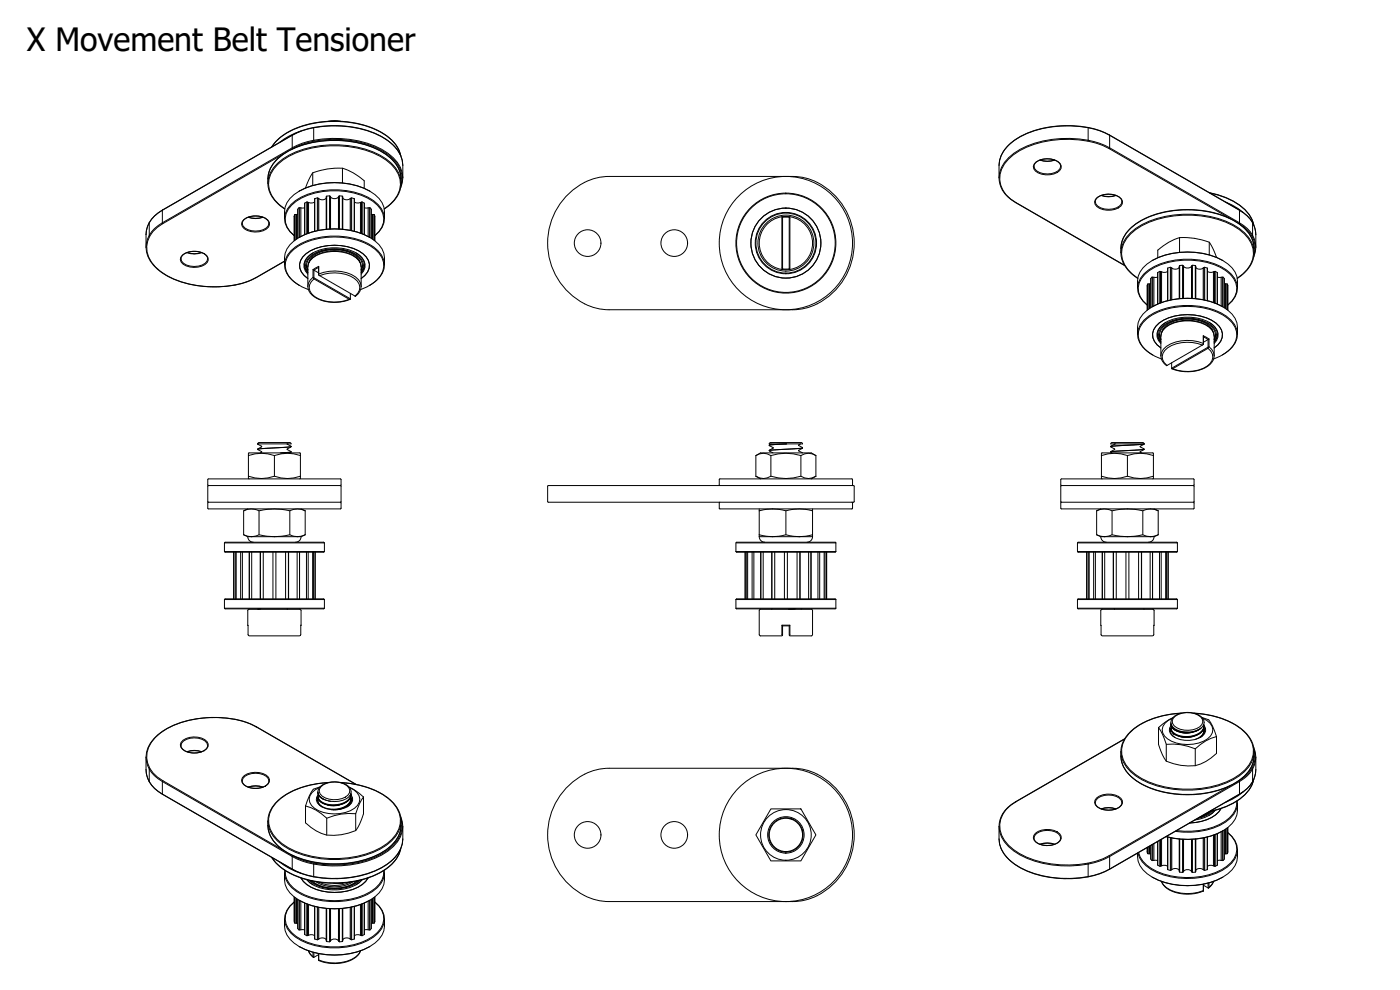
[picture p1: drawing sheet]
<svg xmlns="http://www.w3.org/2000/svg" width="420mm" height="297mm" viewBox="0 0 420 297" stroke-linecap="round" stroke-linejoin="round" font-family="sans-serif">
<defs><g id="words">
<text font-size="9.6" x="8" y="15.3">X Movement Belt Tensioner</text>
</g></defs>
<!-- layer: Visible (ISO) -->
<g fill="none" stroke="#000" stroke-width=".3">
<path d="M98.5 36.4l1.9-.2 1.8 .2M81.5 44.1a18.4 18.4 0 0 1 12.9-7.2 30.2 30.2 0 0 1 21.3 3.5 10.4 10.4 0 0 1 4.6 6.3M89.8 57.4a23 23 0 0 1 21.2 0M91.7 56.4l1-2.4 1.2-2.2a22.3 22.3 0 0 1 8.9-1.3 17.7 17.7 0 0 1 6.5 3.7v2.3M93.9 51.8v3.8M94.5 59.6l-.1 9.8M95.2 59.4v9.8M97.9 59.4a1.82 1.82 0 0 1-2.7 0l-.8 .3M98 58.8v10M98.9 58.8v9.9M101.9 58.8v9.9M102.7 58.8v10"/>
<path d="M102.8 50.5v4.4M102.8 59.4a1.82 1.82 0 0 0 2.7 0l.9 .3M105.5 59.4v9.8M106.3 59.6l.1 9.8M120.3 56.3a14.2 14.2 0 0 0-.7-10.9 19.8 19.8 0 0 0-13.6-7.3 29.8 29.8 0 0 0-18.3 2.4l-38.9 22.5a8.5 8.5 0 0 0-5 7.4 10.8 10.8 0 0 0 2.3 9.2 23 23 0 0 0 15 6.3 27.6 27.6 0 0 0 15.9-2.6l8.4-4.9M170.6 58.2a17.3 17.3 0 0 1 12.2-5.3h55.1a19.5 19.5 0 0 1 18.4 18.5 19.8 19.8 0 0 1-17.5 21.5h-56a19.5 19.5 0 0 1-18.4-18.4 20.5 20.5 0 0 1 6.2-16.3zM310.3 49.9a3.5 3.5 0 0 1 4-2.2 3.5 3.5 0 0 1 4 2.2M312.2 48a6.8 6.8 0 0 0 4.2 0M330.6 58.6a6.8 6.8 0 0 0 4.2 0M362.9 57.8a18.5 18.5 0 0 1 12.4 7.3l1 2.4M54.3 77.6a3.5 3.5 0 0 1 4-2.2 3.5 3.5 0 0 1 4 2.2M56.2 75.8a6.7 6.7 0 0 0 4.2 0"/>
<path d="M72.7 67a3.5 3.5 0 0 1 4-2.2 3.5 3.5 0 0 1 4 2.2M74.6 65.2a6.7 6.7 0 0 0 4.2 0M85.4 79.5a7.6 7.6 0 0 1 4.4-8.3 23.4 23.4 0 0 1 21.2 0 7.6 7.6 0 0 1 4.4 8.3M85.4 65.6a7.6 7.6 0 0 1 4.4-8.2 23.4 23.4 0 0 1 21.2 0 7.6 7.6 0 0 1 4.4 8.2M85.4 62.7a9.4 9.4 0 0 1-.4-16.4 30.3 30.3 0 0 1 30.8 0 9.4 9.4 0 0 1-.5 16.4M87.3 61.4a20.5 20.5 0 0 1 16.7-4.2 14.8 14.8 0 0 1 10.5 5.4 5.8 5.8 0 0 1-2 8.1 5.7 5.7 0 0 0 .7-9.2 20.3 20.3 0 0 0-16.4-4 14.7 14.7 0 0 0-10.3 5.3 5.7 5.7 0 0 0 1.8 7.9 5.8 5.8 0 0 1-1-9.3zM88.4 64.4v7.8M89.3 64.3l-.9 .1-.1 .5v7.4M89.7 62.3v9M89.8 71.2a23 23 0 0 1 21.2 0M91.4 62.3l-.5 .1a1.15 1.15 0 0 0-1.6 .4v8.7M92 79.6l.4 1.4"/>
<path d="M92 79.5l.4 1.4M92.1 60.6v9.5M92.6 78.8a5.8 5.8 0 0 1 5.2-3.7 11.2 11.2 0 0 1 9.2 1.9l.7 .9 .4 .9M94 75.8a4 4 0 0 0-2.3 5.1l.7 1a3.7 3.7 0 0 1-1-2.5M94.4 60.6a2.42 2.42 0 0 1-2.3 0l-.7 .4v9.4M95.6 79.9v2.6l11.1 6.4M95.6 79.9l-1.7 1M95.6 79.9v2.6M97.9 68.8v-9.7l.1-.3h.9a1.69 1.69 0 0 0 3 0h.8l.1 .3v9.7M99 75.3h2.7M106.4 60.6a2.41 2.41 0 0 0 2.3 0l.6 .4v9.4M106.8 75.8a4 4 0 0 1 2.3 5.1l-.7 1a3.8 3.8 0 0 0 1-2.5"/>
<path d="M108.7 60.6v9.5M108.8 79.6l-.4 1.4M108.8 79.5l-.4 1.4M109.3 62.3l.6 .1a1.15 1.15 0 0 1 1.6 .4v8.7M111.1 62.3v9M111.5 64.3l.9 .1 .1 .5v7.4M112.4 64.4v7.8M234.7 65l.1 .1M234.7 65a8 8 0 0 0-6.8 7.9 8 8 0 0 0 6.8 7.9M234.8 65.1l-.1 15.7M234.8 65.1l.1 .1M234.9 65.2v15.5"/>
<path d="M236.9 65.2v15.5M236.9 65.2h-2M236.9 65.1v.1M237.1 65h-2.4M237.1 65l-.2 15.7M237.1 65a8 8 0 0 1 6.8 7.9 8 8 0 0 1-6.8 7.9M328.7 60.5a3.5 3.5 0 0 1 4-2.2 3.5 3.5 0 0 1 4 2.2M345.8 78.2a23.1 23.1 0 0 1 21.2 0M354 71.3v4.4M354 79.7v9.9M354.9 79.6v9.9M357.9 79.6v9.9"/>
<path d="M358.7 79.7v9.9M362.9 72.7v3.8M365.1 77.2l-1-2.4-1.2-2.1a22 22 0 0 0-8.9-1.4 17.5 17.5 0 0 0-6.5 3.8v2.2M376.3 77.1a14.8 14.8 0 0 0-.4-10.3 10.3 10.3 0 0 0-4-3.8l-38.9-22.5a30.4 30.4 0 0 0-22.7-1.3 15.8 15.8 0 0 0-9.9 7.6 16.5 16.5 0 0 0 0 9.3 9.3 9.3 0 0 0 4.4 4.7l32.7 18.9M89.9 85.7a7.7 7.7 0 0 1-4.5-6.5 7.7 7.7 0 0 1 5-6.2 23.1 23.1 0 0 1 21.7 1.1 6 6 0 0 1 1.7 9.2l-1.2 1.2-1.7 1.2M92.4 81.1a3.4 3.4 0 0 1 1.8-4.7 12.5 12.5 0 0 1 13.5 .8 3.1 3.1 0 0 1 .7 3.9M92.4 83.6a4.3 4.3 0 0 1-.5-7.5 15.6 15.6 0 0 1 17 0 4.3 4.3 0 0 1-.5 7.5M92.4 82.3a3.6 3.6 0 0 1 .8-6 13.9 13.9 0 0 1 14.4 0 3.6 3.6 0 0 1 .8 6M92.5 86.9a10.8 10.8 0 0 1-6.6-5.5 5.7 5.7 0 0 1 2.3-6.6 21.9 21.9 0 0 1 19.1-2.7 10.3 10.3 0 0 1 7.8 6.5 6.2 6.2 0 0 1-3.3 6.5l-3.6 1.8M93.9 80.9l.3 .2-.1 2.3M93.9 80.9l.2 2.5M94.1 83.4l.1 .3 10.6 6.1h.3"/>
<path d="M94.2 81.1h.1M94.2 83.3l11 6.4M94.2 81.1l1.4 .8M95.6 80.2l-1.4 .9M105.2 88l-.1 1.8M106.7 88.9a3.8 3.8 0 0 0 1.7-3v-5.8a5.5 5.5 0 0 0-5-4.5 10.6 10.6 0 0 0-10.4 2.5l-.4 1-.2 1v5.8a5.3 5.3 0 0 0 4.5 4.3 12.9 12.9 0 0 0 8.2-.4M106.7 88.9h.1M234.7 80.8h2.4M234.9 80.7h-.1M234.9 80.7h2M236.9 80.7l.2 .1M341.4 86.4a7.6 7.6 0 0 1 4.4-8.2 23.5 23.5 0 0 1 21.2 0 7.6 7.6 0 0 1 4.4 8.2"/>
<path d="M341.4 83.5a9.4 9.4 0 0 1-.4-16.4 30.3 30.3 0 0 1 30.8 0 9.4 9.4 0 0 1-.5 16.4M344.3 91.5a5.8 5.8 0 0 1-.7-9.2 20.4 20.4 0 0 1 16.3-4 14.7 14.7 0 0 1 10.3 5.3 5.7 5.7 0 0 1-1.7 7.9M344.3 91.5a5.9 5.9 0 0 1-1-9.3 20.6 20.6 0 0 1 16.7-4.2 14.8 14.8 0 0 1 10.5 5.5 5.8 5.8 0 0 1-2 8M344.4 85.2v7.8M345.3 85.2h-.9l-.1 .5v7.4M345.7 83.2v8.9M345.8 92.1a23.1 23.1 0 0 1 21.2 0M347.4 83.2l-.5 .1a1.15 1.15 0 0 0-1.6 .3v8.7M348.1 81.4v9.5M348.6 99.7a7 7 0 0 1 6.9-4 9.3 9.3 0 0 1 8.2 3l.4 1M350 96.7a4 4 0 0 0-2.3 5l.7 1M350.4 81.4a2.38 2.38 0 0 1-2.3 0l-.7 .4v9.4"/>
<path d="M350.5 80.4l-.1 9.8M351.2 80.2v9.8M353.9 89.6v-9.7l.1-.2 .9-.1a1.69 1.69 0 0 0 3 0l.8 .1 .1 .2v9.7M353.9 80.2a1.83 1.83 0 0 1-2.7 0l-.8 .3M355 96.2h2.7M358.8 80.2a1.83 1.83 0 0 0 2.7 0l.9 .3v9.7M361.5 80.2v9.8M362.3 80.4v9.8M362.4 81.4a2.37 2.37 0 0 0 2.3 0l.6 .4v9.4M362.8 96.7a4 4 0 0 1 2.3 5l-.7 1M364.7 81.4v9.5M365.3 83.2l.6 .1a1.15 1.15 0 0 1 1.6 .3v8.7"/>
<path d="M367.1 83.2v8.9M367.5 85.2h.9l.1 .5v7.4M368.4 85.2v7.8M341.4 100.3a7.6 7.6 0 0 1 4.4-8.2 23.5 23.5 0 0 1 21.2 0 7.6 7.6 0 0 1 4.4 8.2M345.9 106.5a7.7 7.7 0 0 1-4.5-6.4 7.7 7.7 0 0 1 5-6.2 23.1 23.1 0 0 1 21.7 1 6 6 0 0 1 1.7 9.3l-1.2 1.2-1.7 1.1M347.4 100.3a3.7 3.7 0 0 0 1 2.4M348 100.4l.4 1.5M348 100.4l.4 1.3M348.4 101.9a3.4 3.4 0 0 1 1.8-4.7 12.5 12.5 0 0 1 13.5 .8 3.1 3.1 0 0 1 .7 3.9M348.4 104.4a4.3 4.3 0 0 1-.5-7.5 15.7 15.7 0 0 1 17 0 4.3 4.3 0 0 1-.5 7.5M348.4 103.1a3.6 3.6 0 0 1 .8-6 13.9 13.9 0 0 1 14.4 0 3.6 3.6 0 0 1 .8 6M348.5 107.7a10.8 10.8 0 0 1-6.6-5.5 5.7 5.7 0 0 1 2.3-6.6 21.8 21.8 0 0 1 19.1-2.7 10.3 10.3 0 0 1 7.8 6.6 6.2 6.2 0 0 1-3.3 6.4l-3.6 1.8"/>
<path d="M351.6 108.9v1.7M361.1 100.7l1.7 1M361.1 100.7v2.7M361.1 103.4l-11 6.3a3.8 3.8 0 0 1-1.7-2.9v-5.9a5.5 5.5 0 0 1 5-4.5 10.6 10.6 0 0 1 10.3 2.6l.5 .9 .2 1v5.9a5.3 5.3 0 0 1-4.5 4.3 12.8 12.8 0 0 1-8.2-.5M361.2 101.1l1.4 .8M362.6 104.2l-11 6.3M362.6 101.9h.1M362.6 101.9l-1.4 .8M362.8 101.7v2.3l-.3 .5-10.6 6.1h-.3M362.8 101.7l-.2 .2 .1 2.3M364.8 100.4l-.4 1.5M364.8 100.4l-.4 1.3"/>
<path d="M365.4 100.3a3.8 3.8 0 0 1-1 2.4M74.6 136.7a11.4 11.4 0 0 1 7.8 0 11.4 11.4 0 0 1 7.8 0M77.4 133.2h.1M77.4 134.8h.1M77.4 133.2l1.1 .8-1.1 .8M77.4 134.8l1.1 .7-.4 .4M77.4 133l.4-.2h9.2l.4 .4h-10zM82.4 136.7v6.2M86.2 133.2h.1M86.2 133.2l1.2 .8M87.3 135.6l-3.2 .3M87.4 134l-10 .8"/>
<path d="M87.4 135.6l-2.9 .3M87.4 134l-1.2 .8 1.2 .8M87.4 135.6l-.4 .3M87.4 134h.1M87.4 135.6h.1M226.8 136.7a4 4 0 0 1 4.6 0 15.1 15.1 0 0 1 9 0 4 4 0 0 1 4.5 0M226.8 136.7v6.2M226.9 136.7l1.4-.8h15.2l1.4 .8M230.9 133.6l1.1 .8-1.1 .8M230.9 135.2l1.1 .7M230.9 133.6h.1M230.9 135.2h.1"/>
<path d="M230.9 133l.4-.2h9.2l.4 .4h-10zM231.4 136.7v6.2M231.4 133.2l-.5 .4M235.7 133.2l-4.8 .4M236.1 133.2l-5.2 .4M240.3 133.2l-.6 .4 1.2 .8M240.4 136.7v6.2M240.8 134.4l-9.9 .8M240.9 134.4l-1.2 .8 1.1 .7M240.9 134.4h.1M244.9 136.7v6.2a4 4 0 0 1-4.5 0 15 15 0 0 1-9 0 4 4 0 0 1-4.6 0M330.6 136.7a11.4 11.4 0 0 1 7.8 0 11.4 11.4 0 0 1 7.8 0"/>
<path d="M333.4 134l1.1 .8-1.1 .8M333.4 135.6l.3 .3M333.4 134h.1M333.4 135.6h.1M333.4 133l.4-.2h9.2l.4 .4h-10zM334.5 133.2h.1M334.5 133.2l-1.1 .8M338.4 136.7v6.2M343.3 133.2l-9.9 .8M343.3 134.8l-9.9 .8M343.4 134.8l-10 .8M343.4 133.2l-10 .8"/>
<path d="M343.4 133.2l-1.2 .8 1.2 .8M343.4 134.8l-1.2 .7 .4 .4M343.4 133.2h.1M343.4 134.8h.1M62.6 145.7l-.2-.2v-1.6l.2-.2h39.6l.2 .2v1.6l-.2 .2M62.6 145.7l-.2 .2v4.6l.2 .2M62.6 150.7l-.2 .2v1.6l.2 .2h39.6l.2-.2v-1.6l-.2-.2M62.6 150.7h39.6M62.6 145.7h39.6M73.1 153.3a4.9 4.9 0 0 1 4.6 0 18.8 18.8 0 0 1 9.3 0 4.9 4.9 0 0 1 4.6 0M74.4 152.7l-1.3 .6v7.2M74.6 142.9a11.3 11.3 0 0 0 7.8 0 11.3 11.3 0 0 0 7.8 0"/>
<path d="M74.8 143.7l-.2-.1v-7.6l.2-.1h15.2l.2 .1v7.6l-.2 .1M77.7 153.3v7.2M87 153.3v7.2M90.4 152.7l1.2 .6M91.6 153.3v7.2M102.2 145.7l.2 .2v4.6l-.2 .2M164.4 145.7h91.8l.2 .2v4.6l-.2 .2h-91.6l-.2-.2zM216.1 150.7l-.2 .2v1.6l.2 .2h39.6M226.8 142.9l1.5 .8M227.9 153.3a14.2 14.2 0 0 1 8 0 14.2 14.2 0 0 1 8 0M227.9 152.7v8.3M235.9 153.3v7.2"/>
<path d="M243.9 152.7v7.8M244.9 142.9l-1.4 .8M255.7 143.7h-39.6l-.2 .2v1.6l.2 .2M255.7 150.7l.2 .2v1.6l-.2 .2M255.7 143.7l.2 .2v1.6l-.2 .2M318.6 145.7l-.2-.2v-1.6l.2-.2h39.6l.2 .2v1.6l-.2 .2M318.6 145.7l-.2 .2v4.6l.2 .2M318.6 150.7l-.2 .2v1.6l.2 .2h39.6l.2-.2v-1.6l-.2-.2M318.6 150.7h39.6M318.6 145.7h39.6M329.1 153.3a4.9 4.9 0 0 1 4.6 0 18.8 18.8 0 0 1 9.3 0 4.9 4.9 0 0 1 4.6 0M329.1 153.3v7.2"/>
<path d="M330.4 152.7l-1.3 .6M330.6 142.9a11.3 11.3 0 0 0 7.8 0 11.3 11.3 0 0 0 7.8 0M330.8 143.7l-.2-.1v-7.6l.2-.1h15.2l.2 .1v7.6l-.2 .1M333.7 153.3v7.2M343 153.3v7.2M346.4 152.7l1.2 .6M347.6 153.3v7.2M358.2 145.7l.2 .2v4.6l-.2 .2M67.4 179.9l.2-.2h29.6l.2 .2M67.4 179.9h30M67.4 165.5l.2 .2h29.6l.2-.2M67.4 165.5h30"/>
<path d="M67.4 162.9h30M67.4 179.9v2.6M70.1 165.7v14M70.6 165.7v14M70.9 165.7v14M72.2 165.7v14M72.7 165.7v14M73.1 160.5a4.9 4.9 0 0 0 4.6 0l4.7 .5M73.1 160.5l1.3 .5M74.4 161l.4 1.2 1.2 .5M74.4 161h8M74.8 165.7v14"/>
<path d="M75.5 165.7v14M78.1 165.7v14M78.2 165.7v14M79 165.7v14M81.9 165.7v14M82.4 161h8M82.8 165.7v14M85.7 165.7v14M86.6 165.7v14M89.2 165.7v14M89.9 165.7v14M90.4 161l-.5 1.2-1.2 .5"/>
<path d="M91.6 160.5a4.9 4.9 0 0 1-4.6 0l-4.6 .5M91.6 160.5l-1.2 .5M92 165.7v14M92.5 165.7v14M93.8 165.7v14M94.1 165.7v14M94.6 165.7v14M97.4 162.9l-.2-.2h-29.6l-.2 .2v2.6M97.4 162.9v2.6M97.4 179.9v2.6M220.9 179.9l.2-.2h29.6l.2 .2M220.9 179.9h30"/>
<path d="M220.9 179.9v2.6M220.9 165.5l.2 .2h29.6l.2-.2M220.9 165.5h30M220.9 162.9h30M223.6 165.7v14M224.1 165.7v14M224.4 165.7v14M225.7 165.7v14M226.2 165.7v14M227.9 160.5a14.2 14.2 0 0 0 8 0l4 .5M227.9 161h12M227.9 161l.4 1.2 1.2 .5"/>
<path d="M228.3 165.7v14M229 165.7v14M231.6 165.7v14M231.7 165.7v14M232.5 165.7v14M235.4 165.7v14M236.3 165.7v14M239.2 165.7v14M240.1 165.7v14M242.7 165.7v14M243.4 165.7v14M243.9 161l-.5 1.2-1.2 .5"/>
<path d="M243.9 160.5v.5h-4M243.9 160.5l-4 .5M245.5 165.7v14M246 165.7v14M247.3 165.7v14M247.6 165.7v14M248.1 165.7v14M250.9 162.9l-.2-.2h-29.6l-.2 .2v2.6M250.9 162.9v2.6M250.9 179.9v2.6M323.4 179.9l.2-.2h29.6l.2 .2M323.4 179.9h30"/>
<path d="M323.4 165.5l.2 .2h29.6l.2-.2M323.4 165.5h30M323.4 162.9h30M323.4 179.9v2.6M326.1 165.7v14M326.6 165.7v14M326.9 165.7v14M328.2 165.7v14M328.7 165.7v14M329.1 160.5a4.9 4.9 0 0 0 4.6 0 18.8 18.8 0 0 0 9.3 0 4.9 4.9 0 0 0 4.6 0M329.1 160.5l1.3 .5M330.4 161l.4 1.2 1.2 .5"/>
<path d="M330.4 161h16M330.8 165.7v14M331.5 165.7v14M334.1 165.7v14M334.2 165.7v14M335 165.7v14M337.9 165.7v14M338.8 165.7v14M341.7 165.7v14M342.6 165.7v14M345.2 165.7v14M345.9 165.7v14"/>
<path d="M346.4 161l-.5 1.2-1.2 .5M347.6 160.5l-1.2 .5M348 165.7v14M348.5 165.7v14M349.8 165.7v14M350.1 165.7v14M350.6 165.7v14M353.4 162.9l-.2-.2h-29.6l-.2 .2v2.6M353.4 162.9v2.6M353.4 179.9v2.6M67.4 182.5l.2 .2h29.6l.2-.2M67.4 182.5h30"/>
<path d="M74.4 187.6v2.8l.5 .4h15l.4-.4 .1-2.8M74.4 187.6v-4.4l.4-.4h15.4l.2 .4v4.4M74.4 187.6v.1M77.4 182.7v.1M78.1 182.7l-.7 .1M78.3 182.7l-.8 .1M86.2 182.7v.1M86.3 182.7h-.1M90.4 187.6l-.1 .1M220.9 182.5l.2 .2h29.6l.2-.2M220.9 182.5h30M227.9 183l.4-.2h15.4l.2 .4-.1 7.4-.3 .2h-6.4v-3.2h-2.4v3.2l-6.6-.1-.2-.3z"/>
<path d="M231.7 182.7l-.2 .1M234.7 187.6l.2 .2-.1 2.9M234.9 187.8h2M237.1 187.6l-.2 .2v2.9M238.4 182.7l-1.8 .1M238.8 182.7l-1.8 .1M240.6 182.7l-.2 .1M323.4 182.5l.2 .2h29.6l.2-.2M323.4 182.5h30M330.4 187.6v2.8l.5 .4h15l.4-.4 .1-2.8M334.4 182.7l.1 .1M343.3 182.7v.1"/>
<path d="M346.4 187.6v-4.4l-.2-.4h-15.4l-.4 .4v4.5M346.4 187.6l-.1 .1M347.7 218.3v5.1a15.7 15.7 0 0 0 2.3 5 17.6 17.6 0 0 0 8.7 1.3 14 14 0 0 0 6.4-3.6v-5.1M351.4 217.3h.1M351.4 217.4a3.7 3.7 0 0 0 3.7 2.5 7.1 7.1 0 0 0 5.5-1.5M351.4 217.2a3 3 0 0 0 2.9 2.5 8 8 0 0 0 5.8-1 6.9 6.9 0 0 1-8.5-.6l-.2-.8M351.4 218.8l-.2 .6M351.4 217v.2M351.4 217.7a2.12 2.12 0 0 0 .6 3.2 7.7 7.7 0 0 0 9.5-.7l.3-.9v-.8l-.4-.8M351.9 219.8l.5 .7M351.9 215.5a3.9 3.9 0 0 0-3 4.4 7.8 7.8 0 0 0 7.5 3.5 7.8 7.8 0 0 0 7.4-3.5 3.2 3.2 0 0 0-1.6-3.7l-1.3-.7M352.3 215a6.9 6.9 0 0 1 8.7 .5 2.12 2.12 0 0 1-1.1 3.3 7.5 7.5 0 0 1-7.8-.6 2.05 2.05 0 0 1 .2-3.2z"/>
<path d="M354.5 213.9a24.6 24.6 0 0 0-15.1 5.5 9.3 9.3 0 0 0 1.6 14.9 30.7 30.7 0 0 0 26.5 2.2 13.7 13.7 0 0 0 8.5-7.4 9.5 9.5 0 0 0-4.9-11.4 27.3 27.3 0 0 0-12.9-3.8M360.7 215.3l2.1 .7a15.5 15.5 0 0 1 2.3 5 13.9 13.9 0 0 0-6.4 3.7 17.7 17.7 0 0 0-8.7-1.4 15.7 15.7 0 0 0-2.3-5l2.2-1.7 2.1-1.3M361.3 218.6l.2 .8M361.3 217.3a2.8 2.8 0 0 1-2 3.2 7 7 0 0 1-7.6-1l-.2-.5v-1.1M361.3 218.4a2.18 2.18 0 0 1-1.2 2.9 2.45 2.45 0 0 0 1.2-2.7M361.4 217.9a3.9 3.9 0 0 1-4 3.2 5.5 5.5 0 0 1-5.9-2l-.1-.5a2.18 2.18 0 0 0 1.2 2.7M361.4 219.4l-.3 .9-.6 .7M361.4 218.1a4.7 4.7 0 0 1-5 3.1 4.4 4.4 0 0 1-5-2.5M361.4 219.3a2.63 2.63 0 0 1-1.1 1.9M361.4 217.9h.1M361.4 219.2v.1M54.3 223.7a3.5 3.5 0 0 0 4 2.2 3.5 3.5 0 0 0 4-2.2"/>
<path d="M56.2 225.6a6.7 6.7 0 0 1 4.2 0M72.7 234.3a3.5 3.5 0 0 0 4 2.2 3.5 3.5 0 0 0 4-2.2M74.6 236.2a6.7 6.7 0 0 1 4.2 0M95.4 237.8h.1M95.4 239.1h.1M95.4 237.9a3.1 3.1 0 0 0 2.6 2.3M95.4 237.7a2.37 2.37 0 0 0 1.6 2.1 2.42 2.42 0 0 1-1.6-2M95.4 239.3a2.21 2.21 0 0 0 1.2 2.8M95.4 239.5l-.2 .7M95.5 238.4a2.11 2.11 0 0 0 .4 3.2 7.7 7.7 0 0 0 9.6-.6l.3-.8v-.9l-.4-.8M95.5 238.4l-.1 .6M95.9 236.3a3.9 3.9 0 0 0-3 4.4 7.8 7.8 0 0 0 7.5 3.5 7.8 7.8 0 0 0 7.4-3.5 3.2 3.2 0 0 0-1.6-3.7l-1.3-.7"/>
<path d="M96 236.1l-2 .7a15.7 15.7 0 0 0-2.3 5 14 14 0 0 1 6.4 3.7 17.6 17.6 0 0 1 8.7-1.3 15.9 15.9 0 0 1 2.3-5.1M96.3 235.8a6.9 6.9 0 0 1 8.7 .6 2.12 2.12 0 0 1-1.1 3.3 7.5 7.5 0 0 1-7.8-.6 2.05 2.05 0 0 1 .2-3.3zM98.5 234.8a23.6 23.6 0 0 0-16 6.3 9.3 9.3 0 0 0 2.5 14 30.3 30.3 0 0 0 30.8 0 9.5 9.5 0 0 0-.7-16.6 27.3 27.3 0 0 0-12.9-3.7M104.8 236.2l2.1 1.2 2.2 1.7M105.3 239.1l.1 .5M105.3 239.2a2.18 2.18 0 0 1-1.2 2.9M105.3 238l.1 .3M105.4 238.3a3.4 3.4 0 0 1-3 3 6.6 6.6 0 0 1-6.7-1.3l-.3-1M105.4 239.6a3.7 3.7 0 0 1-3.7 3.2l-2.2 .1M105.4 239.8a3.7 3.7 0 0 1-3.4 2.9l-2 .3M105.4 238.4a3.6 3.6 0 0 1-3.1 3 6.7 6.7 0 0 1-6.5-1.3l-.4-1M105.4 239.9a4.3 4.3 0 0 1-4.1 3"/>
<path d="M105.4 238.6a4.7 4.7 0 0 1-5 3.1 4.4 4.4 0 0 1-5-2.5M105.4 239.6l.1 .6M105.4 238.4h.1M105.4 239.7v.1M106.9 235.4l-29.9-17.3a30.4 30.4 0 0 0-22.7-1.3 15.8 15.8 0 0 0-9.9 7.6 16.5 16.5 0 0 0 0 9.3 9.3 9.3 0 0 0 4.4 4.6l38.9 22.5a30.4 30.4 0 0 0 22.7 1.3 15.8 15.8 0 0 0 9.9-7.6 16.3 16.3 0 0 0 0-9.4M109.1 239.1v5.1a15.6 15.6 0 0 1-2.3 5 17.7 17.7 0 0 1-8.7 1.4 14 14 0 0 1-6.4-3.7v-5.1M170.6 235.8a17.3 17.3 0 0 1 12.2-5.3h55.1a19.5 19.5 0 0 1 18.4 18.5 19.8 19.8 0 0 1-17.5 21.5h-56a19.5 19.5 0 0 1-18.4-18.5 20.5 20.5 0 0 1 6.2-16.2zM337.5 221.7l-32.7 18.9a8.6 8.6 0 0 0-5 7.4 10.8 10.8 0 0 0 2.3 9.2 23.1 23.1 0 0 0 15 6.3 27.7 27.7 0 0 0 15.9-2.7l38.9-22.5a8.5 8.5 0 0 0 5-7.4v-3.7l-.2-1.5-.4-1.5M350 223.3v5.1M358.7 224.7v5M376.3 233.8l-.2 .9a11.2 11.2 0 0 1-6 6.3l-2.2 1.1-5 1.5M98.1 245.5v5.1"/>
<path d="M106.8 244.2v5M120.3 254.7a12.5 12.5 0 0 1-8.4 8.2 31.4 31.4 0 0 1-26-1.5l-1.1-.7a12 12 0 0 1-3.3-3.4M231.4 242.7h9l4.5 7.8-4.5 7.8h-9l-4.6-7.8zM236.1 255.5h-.4M236.5 245.6l1.7 .3M240.7 248.9l.2 1.7M310.3 251.5a3.5 3.5 0 0 0 4 2.2 3.5 3.5 0 0 0 4-2.2M312.2 253.3a6.8 6.8 0 0 1 4.2 0M328.7 240.8a3.5 3.5 0 0 0 4 2.3 3.5 3.5 0 0 0 4-2.3M330.6 242.7a6.8 6.8 0 0 1 4.2 0M341.7 255.8a10.2 10.2 0 0 0 7.6 6.5 22.8 22.8 0 0 0 18.8-2.4 5.9 5.9 0 0 0 .4-10 5.9 5.9 0 0 1-.1 10.2 22.7 22.7 0 0 1-23 .7 7.9 7.9 0 0 1-3.9-4.9M344.3 254.3l.1 1.8 .9 .1"/>
<path d="M344.4 254.2v1.9M345.3 253.7v4a1.15 1.15 0 0 0 1.6 .4l.5 .1M345.7 253.5v4.7M347.4 259.6a1.42 1.42 0 0 0 1.8 0l1.2 .3M347.4 252.5v7.1M348.1 252.1v7.8M350.4 251.2l.1 9.7M351.2 251.3v9.9M353.9 251.8v9.6l.1 .3 .9 .1a1.69 1.69 0 0 1 3 0l.8-.1 .1-.3v-9.6M354 251.8v9.9M354.9 251.8v10M357.9 251.8v10"/>
<path d="M358.7 251.8v9.9M361.5 251.3v9.9M362.3 251.2v9.7M362.4 251.2v9.6l-1.1 .3a1.67 1.67 0 0 0-2.5 .1M363.1 243.5l-1.8 1.2-1.1 .4M363.5 243.4l-.9 .8-2.7 1.1M364.6 243.2l-1.8 1.5M364.7 250.4v9.5M364.7 243.1a9.3 9.3 0 0 1-6.1 2.9M365.3 259.6a1.41 1.41 0 0 1-1.7 0l-1.2 .3M365.3 250.1v9.5M366.5 242.6a9.9 9.9 0 0 1-7.6 4.2l-1.8 .1"/>
<path d="M367 249.3a22.8 22.8 0 0 1-17 1.7M367.1 249.3v8.9M367.5 249v8.7a1.15 1.15 0 0 1-1.6 .4l-.6 .1M368.4 248.4v7.7M368.5 248.3v7.3l-.1 .5-.9 .1M371.2 240.4a7.6 7.6 0 0 1-5.3 7 23.4 23.4 0 0 1-12.8 1.8M371.3 240.3a6.5 6.5 0 0 1-3.5 6.4 22.1 22.1 0 0 1-15.1 2.7M371.4 254.9a7.6 7.6 0 0 1-4.4 8.3 23.4 23.4 0 0 1-21.2 0 7.2 7.2 0 0 1-4.4-7.2M371.4 241a7.5 7.5 0 0 1-4.3 8.2 23.6 23.6 0 0 1-17.1 1.8M85.4 275.8a7.6 7.6 0 0 0 4.4 8.2 23.5 23.5 0 0 0 21.2 0 7.6 7.6 0 0 0 4.4-8.2M85.4 261.9a7.6 7.6 0 0 0 4.4 8.2 23.5 23.5 0 0 0 21.2 0 7.6 7.6 0 0 0 4.4-8.2M85.4 261.1a6.5 6.5 0 0 0 3.5 6.4 22.9 22.9 0 0 0 22.9 0 6.9 6.9 0 0 0 3.5-6.4"/>
<path d="M85.6 261.2a6.8 6.8 0 0 0 4 6.4 23 23 0 0 0 21.5 0 7.2 7.2 0 0 0 4.1-6.4M88.3 270.7a5.8 5.8 0 0 0-.7 9.1 20.8 20.8 0 0 0 18.6 3.6 11.6 11.6 0 0 0 8.7-6.1 5.8 5.8 0 0 0-2.4-6.6M88.3 270.7a5.9 5.9 0 0 0-1 9.3 18.9 18.9 0 0 0 14.3 4.4 18.2 18.2 0 0 0 11.9-4.4 5.8 5.8 0 0 0-1-9.3M88.3 269.1v7.3l.1 .5 .9 .1M88.4 269.2v7.7M89.3 269.8v8.8a1.16 1.16 0 0 0 1.6 .3l.5 .1M89.7 270.1v8.9M89.8 270.1a23.1 23.1 0 0 0 21.2 0M90.3 263.4a10.3 10.3 0 0 0 8.2 4.3 14.2 14.2 0 0 0 11.2-3.2l.8-1.1M91.4 271v9.4a1.42 1.42 0 0 0 1.8 0l1.2 .3M92.1 264a12 12 0 0 0 11.1 2.8 9.3 9.3 0 0 0 5.5-2.8M92.1 271.2v9.6"/>
<path d="M92.2 264l1.8 1.5M93.2 264.2a12.2 12.2 0 0 0 14.3 0M93.7 264.3a11.3 11.3 0 0 0 13.4 0M94.4 272l.1 9.8M94.8 264.5a10.9 10.9 0 0 0 11.2 0M95.2 272.2v9.8M95.7 264.7a11.8 11.8 0 0 0 9.4 0M97.9 272.6v9.6l.1 .3 .9 .1a1.69 1.69 0 0 1 3 0l.8-.1 .1-.3v-9.6M98 272.6v9.9M98.9 272.7v9.9M100.1 265h2.7M101.9 272.7v9.9"/>
<path d="M102.7 272.6v9.9M102.8 264.9v.1M103.2 264.9l-.4 .1M105.5 272.2v9.8M106.4 272l-.1 9.8M108.6 264l-1.8 1.5M108.7 271.2v9.6M109.3 271v9.4a1.41 1.41 0 0 1-1.7 0l-1.2 .3M111.1 270.1v8.9M111.5 269.8v8.8a1.16 1.16 0 0 1-1.6 .3l-.6 .1M112.4 269.2v7.7M112.5 269.1v7.3l-.1 .5-.9 .1"/>
<path d="M345.8 263.2a23 23 0 0 0 21.2 0M348.5 264.5a7.6 7.6 0 0 0 7 3.8 9.3 9.3 0 0 0 5.6-1.1v-1.9M350.4 260.8l1 .3a1.67 1.67 0 0 1 2.5 .1M361.2 265.3l-.1 2.1M361.2 265.6l1.4 .8M362.8 264.9l-.1 1.6-.1-1.5M364.2 264.5l-.6 1-.9 1M89.8 284a23.1 23.1 0 0 0 21.2 0M92.5 285.3l.6 1 1 1M93.9 285.7l.2 1.6M94.2 285.8l-.1 1.5M94.4 281.7l1 .2a1.67 1.67 0 0 1 2.5 .1"/>
<path d="M95.6 286.4l-1.4 .8M95.6 286.1l.1 2.1zM106.4 281.7l-1.1 .2a1.67 1.67 0 0 0-2.5 .1M108.2 285.3a7.6 7.6 0 0 1-6.9 3.8l-3-.1-2.6-.8"/>
<circle cx="176.4" cy="72.9" r="4"/>
<circle cx="202.4" cy="72.9" r="4"/>
<circle cx="235.9" cy="72.9" r="20"/>
<circle cx="235.9" cy="72.9" r="15"/>
<circle cx="235.9" cy="72.9" r="14.8"/>
<circle cx="235.9" cy="72.9" r="10.5"/>
<circle cx="235.9" cy="72.9" r="9.2"/>
<circle cx="235.9" cy="72.9" r="9"/>
<circle cx="235.9" cy="72.9" r="8.4"/>
<circle cx="176.4" cy="250.5" r="4"/>
<circle cx="202.4" cy="250.5" r="4"/>
<circle cx="235.9" cy="250.5" r="20"/>
<circle cx="235.9" cy="250.5" r="5"/>
<circle cx="235.9" cy="250.5" r="5.2"/>
<circle cx="235.9" cy="250.5" r="5.5"/>
<circle cx="235.9" cy="250.5" r="7.6"/>
</g>
<!-- layer: Visible Narrow (ISO) -->
<g fill="none" stroke="#000" stroke-width=".3">
<path d="M90.3 39.3a19.8 19.8 0 0 0-6.3 3.4M94.2 38.2l-.1 3.9a16.1 16.1 0 0 0-6.4 2.4l.1 .1M326.5 38.2l.1 3.9a31.1 31.1 0 0 0-22.3 3.9 9.7 9.7 0 0 0-4.5 7.4M80.4 53.7a10.3 10.3 0 0 1 6.3-8.5 31.5 31.5 0 0 1 27.3 0 10.3 10.3 0 0 1 6.4 8.5M80.4 55a10.3 10.3 0 0 1 6.3-8.5 31.5 31.5 0 0 1 27.3 0 10.3 10.3 0 0 1 6.4 8.5M81.6 44.1a18 18 0 0 1 11.4-6.9 30.7 30.7 0 0 1 23 3.5 9.9 9.9 0 0 1 4.3 6M85.1 46.2l-36.2 20.9M87.7 40.6a30.6 30.6 0 0 1 24.8-.6 12.9 12.9 0 0 1 8.2 8l.2 1.6M87.7 40.6l-38.9 22.4M87.7 40.6v3.7l-39 22.6M87.7 40.5v.1M87.8 44.6a30.3 30.3 0 0 1 22.6-1.3 15.1 15.1 0 0 1 9.7 7.5l.5 1.6 .1 1.6-.3 1.6"/>
<path d="M87.8 44.6l-.2 .1M94.2 42.4v-.2a30 30 0 0 1 22.2 3.8 9.7 9.7 0 0 1 4.5 7.4M95.4 59.4v9.7M95.7 59.6v9.5M97.9 59v9.8M99.1 58.9v9.8M99.2 59.1v9.6M101.6 59.1v9.6M101.7 58.9v9.8M102.8 59v9.8M105.1 59.6v9.5M105.3 59.4v9.7"/>
<path d="M300.8 57l.2 .1M310.3 49.9a2.89 2.89 0 0 0 2.8 2.2 5.3 5.3 0 0 0 5-1.5l.2-.7M310.9 48.6a6.1 6.1 0 0 1 7.3 .5 1.76 1.76 0 0 1-.9 2.7 5.8 5.8 0 0 1-7-1.1l-.2-.7 .3-.8zM312.1 48a6.6 6.6 0 0 0 4.4 0M326.5 42.4l.1-.2a14.1 14.1 0 0 1 6.4 2.1M329.3 59.2a6 6 0 0 1 7.2 .5 1.76 1.76 0 0 1-.8 2.7 5.8 5.8 0 0 1-7.1-1.1l-.1-.7 .2-.7zM330.5 58.7a6.6 6.6 0 0 0 4.4 0M332.9 44.6a30.3 30.3 0 0 0-22.5-1.3 15.2 15.2 0 0 0-9.8 7.5 7.8 7.8 0 0 0 4.3 10M332.9 44.6l36.2 20.9M333 40.5l39 22.6M333 44.3l-.1 .3M333 44.3v-3.7a30.6 30.6 0 0 0-24.8-.6 12.9 12.9 0 0 0-8.2 8l-.2 1.6"/>
<path d="M333 44.3l39 22.6v-3.8M363.1 57.9a19.2 19.2 0 0 1 11.8 6.5l.9 1.5 .5 1.6M44.8 66.8v3.8l-.5 1.2-.5 2.4M48.7 66.9l.2 .2M48.7 66.9a8.8 8.8 0 0 0-3.8 3.8l.1 .1M48.7 66.9v-3.8a8.7 8.7 0 0 0-4.9 7.3M48.9 67.1a7.8 7.8 0 0 0-2.3 13 25.8 25.8 0 0 0 18.5 5.9 25.7 25.7 0 0 0 11.8-2.7M54.3 77.6a2.89 2.89 0 0 0 2.8 2.2 5.3 5.3 0 0 0 5-1.4l.2-.8M54.8 76.5a6 6 0 0 1 7.2 .2 1.68 1.68 0 0 1-.5 2.7 5.9 5.9 0 0 1-7.1-.8l-.3-.7 .2-.7zM56.1 75.8a6.5 6.5 0 0 0 4.4 0M72.7 67a2.89 2.89 0 0 0 2.8 2.2 5.3 5.3 0 0 0 5-1.5l.2-.7M73.1 65.9a6 6 0 0 1 7.3 .2 1.68 1.68 0 0 1-.5 2.7 5.9 5.9 0 0 1-7.2-.8l-.2-.7 .1-.7z"/>
<path d="M74.5 65.2a6.5 6.5 0 0 0 4.4 0M85.4 78.3l-8.5 5M85.5 62.7a8.8 8.8 0 0 1-4.8-8.9 12.3 12.3 0 0 1 8.1-7.9 31.5 31.5 0 0 1 25.3 1 9.9 9.9 0 0 1 6.1 8.5 9.2 9.2 0 0 1-4.9 7.3M88.6 64.4v7.6M89 64.3v7.4M89.9 62.3v8.9M90.3 62.4v8.5M92 79.7v.2M92.3 60.6v9.4M92.6 60.8v9.1M108.2 60.8v9.1M108.5 60.6v9.4"/>
<path d="M108.8 79.7v.2M110.5 62.4v8.5M110.8 62.3v8.9M111.8 64.3v7.4M112.2 64.4v7.6M304.9 60.8l32.6 18.8M304.9 60.8h-.1M328.7 60.5a2.89 2.89 0 0 0 2.8 2.2 5.2 5.2 0 0 0 5-1.5l.2-.7M336.4 74.5a10.3 10.3 0 0 1 6.3-8.4 31.5 31.5 0 0 1 27.3 0 10.3 10.3 0 0 1 6.4 8.4M336.4 75.8a10.3 10.3 0 0 1 6.3-8.4 31.5 31.5 0 0 1 27.3 0 10.3 10.3 0 0 1 6.4 8.4M353.9 79.8v9.8M355.1 79.7v9.8"/>
<path d="M355.2 79.9v9.6M357.6 79.9v9.6M357.7 79.7v9.8M358.8 79.8v9.8M367.8 60.6l3.8 2 1.5 1.1M371.7 67l.1 .1M371.8 67.1a8 8 0 0 1 4.6 9.3M371.9 63l.1 .1M372 63.1a8.7 8.7 0 0 1 4.9 7.3M375.7 70.8l.2-.2 .6 1.2 .4 2.4M375.9 66.8v3.8a10.2 10.2 0 0 0-3.9-3.7l-.2 .2M70.5 85.5h.1"/>
<path d="M76.9 83.3h.1M92.4 80.1a4.7 4.7 0 0 1 4-4 11.2 11.2 0 0 1 11.3 2.1l.5 .9 .2 1M92.4 81.6a3.3 3.3 0 0 1 1-4.9 13 13 0 0 1 14 0 3.4 3.4 0 0 1 1 4.9M93.9 83.2l-.8 .8-.5 1-.2 .9M94.2 83.7a3.1 3.1 0 0 0 .3 5.3 11.6 11.6 0 0 0 10.3 .8M95.6 82.2a11.5 11.5 0 0 1 12 1.8l.6 .9 .2 1M95.9 82.7a11 11 0 0 1 11.3 1.6 2.92 2.92 0 0 1-.7 4.5M341.5 83.5a8.8 8.8 0 0 1-4.8-8.8 12.3 12.3 0 0 1 8.1-8 31.5 31.5 0 0 1 25.3 1 9.9 9.9 0 0 1 6.1 8.5 9.2 9.2 0 0 1-4.9 7.3M344.6 85.2v7.6M345 85.2v7.4M345.9 83.1v8.9M346.3 83.2v8.6"/>
<path d="M348.3 81.4v9.5M348.6 81.6v9.1M351.4 80.2v9.8M351.7 80.4v9.5M361.1 80.4v9.5M361.3 80.2v9.8M364.2 81.6v9.1M364.5 81.4v9.5M366.5 83.2v8.6M366.9 83.1v8.9M367.8 85.2v7.4M368.2 85.2v7.6"/>
<path d="M348 100.5v.2M348.4 100.9a4.7 4.7 0 0 1 4-4 11.2 11.2 0 0 1 11.3 2.1l.5 .9 .2 1M348.4 102.4a3.3 3.3 0 0 1 1-4.9 13 13 0 0 1 14 0 3.4 3.4 0 0 1 1 4.9M360.8 103.5a10.9 10.9 0 0 0-11.2 1.6 2.92 2.92 0 0 0 .6 4.6M361.1 103a11.5 11.5 0 0 0-11.9 1.8l-.6 .9-.2 1.1M362.5 104.5a3.1 3.1 0 0 1-.2 5.3 11.7 11.7 0 0 1-10.4 .8M362.8 104l.9 .9 .5 .9 .2 1M364.8 100.5v.2M70.5 215.8h.1M76.9 218.1a30.3 30.3 0 0 0-22.5-1.3 15.2 15.2 0 0 0-9.8 7.4 7.8 7.8 0 0 0 4.3 10M76.9 218.1l29.8 17.2M77 218.1h-.1"/>
<path d="M351.5 217.3a3.4 3.4 0 0 0 3.2 2.3l1.9 .1M352.7 214.9a6.7 6.7 0 0 1 7.7 .3 1.79 1.79 0 0 1-.3 2.9 6.7 6.7 0 0 1-7.7-.4 1.79 1.79 0 0 1 .3-2.8zM354.4 214a23.8 23.8 0 0 0-15.6 6.1 7.4 7.4 0 0 0 .3 10.9 23.4 23.4 0 0 0 15.9 5.8 25.5 25.5 0 0 0 18.7-5.8 7.4 7.4 0 0 0 .3-10.9 22.6 22.6 0 0 0-15.6-6.1M357.9 219.7a6.2 6.2 0 0 1-3.6 0M361.2 218.7a2.93 2.93 0 0 1-2.4 3.1M361.2 217.4a3.2 3.2 0 0 1-2.9 3.3 6.1 6.1 0 0 1-6.7-1.6v-1.1M43.8 230.9a8.5 8.5 0 0 0 4.9 7.3v-3.7M43.8 227.2l.5 2.4 .5 1.2v3.8M45 230.6h-.1a7.4 7.4 0 0 0 3.8 3.9M48.7 234.5l39 22.5M48.8 238.3l38.9 22.4M48.9 234.2l-.2 .3"/>
<path d="M48.9 234.2l36.2 20.9M54.3 223.7a2.89 2.89 0 0 1 2.8-2.2 5.3 5.3 0 0 1 5 1.5l.2 .7M54.9 222.1a6 6 0 0 1 7.3 .5 1.76 1.76 0 0 1-.9 2.6 5.8 5.8 0 0 1-7-1l-.2-.8 .3-.7zM56.1 225.5a6.5 6.5 0 0 1 4.4 0M72.7 234.3a2.88 2.88 0 0 1 2.8-2.2 5.3 5.3 0 0 1 5 1.5l.2 .7M73.3 232.7a6 6 0 0 1 7.2 .5 1.76 1.76 0 0 1-.8 2.7 6.3 6.3 0 0 1-6.6-.5 1.65 1.65 0 0 1 .2-2.7zM74.5 236.2a6.5 6.5 0 0 1 4.4 0M95.6 238.4v.1M96.4 236a6.4 6.4 0 0 1 8.3 .4 1.94 1.94 0 0 1-1.1 2.8 6.6 6.6 0 0 1-7.5-1l-.3-.7 .1-.8zM98.4 234.8a23.8 23.8 0 0 0-15.6 6.1 7.4 7.4 0 0 0 .3 10.9 23.4 23.4 0 0 0 15.9 5.8 28 28 0 0 0 17.1-4.5 7.9 7.9 0 0 0 3-10.7 17.7 17.7 0 0 0-11.3-6.8l-5.4-.8M105 238.7a2.5 2.5 0 0 1-1.6 3.4 7.3 7.3 0 0 1-7.3-.5l-.6-1.1v-.5M105.3 238.2a3.5 3.5 0 0 1-3.2 3 5.9 5.9 0 0 1-6.5-1.6v-1.1"/>
<path d="M329.1 239.4a6.1 6.1 0 0 1 7.3 .1 1.68 1.68 0 0 1-.5 2.8 6 6 0 0 1-7.2-.8l-.2-.7 .1-.7zM336.4 225.5a10.3 10.3 0 0 0 6.3 8.5 31.5 31.5 0 0 0 27.3 0 10.3 10.3 0 0 0 6.4-8.5M336.4 226.8a10.3 10.3 0 0 0 6.3 8.5 31.5 31.5 0 0 0 27.3 0 10.3 10.3 0 0 0 6.4-8.5M337.5 221.8l-32.6 18.8M357.9 221a6.7 6.7 0 0 1-3.6 0M369.1 235.8l-36.2 20.9M371.8 234.2l.2 .3M371.8 234.2l-.1 .1M372 238.2l-39 22.6M372 234.5v3.7M372 238.2l-.1 .1M372 234.5l-39 22.5"/>
<path d="M373.1 237.6l-1.5 1.2-3.8 1.9M375.7 230.6l.2 .2v3.7M375.9 234.5a10.2 10.2 0 0 1-3.9 3.7M375.9 234.5v.1M376.3 233.9a12.4 12.4 0 0 1-8.2 8l-5 1.5M376.4 224.9a7.9 7.9 0 0 1-4.6 9.3M376.9 230.9l-.4 2.4-.6 1.2M376.9 227.2a8.5 8.5 0 0 1-4.9 7.3M80.4 246.4a10.3 10.3 0 0 0 6.3 8.4 31.5 31.5 0 0 0 27.3 0 10.3 10.3 0 0 0 6.4-8.4M80.4 247.7a10.3 10.3 0 0 0 6.3 8.4 31.5 31.5 0 0 0 27.3 0 10.3 10.3 0 0 0 6.4-8.4M84 258.7a19.8 19.8 0 0 0 6.3 3.3M87.6 256.6l.2 .1"/>
<path d="M87.7 257v3.7M87.8 256.7l-.1 .3M94.2 259l-.1 4M98.6 240.3l.7 .1M101.9 241.5a6.3 6.3 0 0 1-3.6 0M101.9 242.8l-.3 .1M120.3 254.7a12.5 12.5 0 0 1-8.5 8.1 31.6 31.6 0 0 1-25.8-1.4l-1.8-1.3-1.5-1.3-1.1-1.5M120.4 245.7a8.3 8.3 0 0 1-3.8 9.2 29.5 29.5 0 0 1-22.4 4.1l-2.3-.6-4.1-1.7M120.9 251.7a10.4 10.4 0 0 1-6.3 8.6 32.2 32.2 0 0 1-20.5 2.7M120.9 248a10.4 10.4 0 0 1-6.3 8.5 31.8 31.8 0 0 1-25.5 1.2l-1.4-.7M299.8 251.7a10.4 10.4 0 0 0 6.3 8.6 31.8 31.8 0 0 0 25.5 1.2l1.4-.8v-3.7M299.8 248a10.4 10.4 0 0 0 6.3 8.5 32.2 32.2 0 0 0 20.5 2.8l-.1 3.8"/>
<path d="M301 244.3h-.2M304.8 240.6h.1M304.9 240.6a7.8 7.8 0 0 0-2.3 13 25.8 25.8 0 0 0 18.5 5.9 25.8 25.8 0 0 0 11.8-2.8M310.3 251.5a2.89 2.89 0 0 1 2.8-2.2 5.3 5.3 0 0 1 5 1.4l.2 .8M310.8 250a6.1 6.1 0 0 1 7.2 .2 1.68 1.68 0 0 1-.5 2.7 6 6 0 0 1-7.1-.8l-.3-.7 .2-.7zM312.1 253.3a6.6 6.6 0 0 1 4.4 0M328.7 240.8a2.89 2.89 0 0 1 2.8-2.2 5.3 5.3 0 0 1 5 1.5l.2 .7M330.5 242.7a6.6 6.6 0 0 1 4.4 0M332.9 256.7l.1 .3M333 257a16.2 16.2 0 0 1-6.4 2.1l-.1-.1M344.6 254.1v2.1M345 253.9v2.3"/>
<path d="M345.9 253.4v4.8M346.3 253.1v5M348.3 252v7.9M348.6 251.8v8M351.4 251.4v9.7M351.7 251.4v9.5M353.9 251.8v9.8M355.1 251.8v9.9M355.2 251.8v9.7M357.6 251.8v9.7M357.7 251.8v9.9M358.8 251.8v9.8"/>
<path d="M361.1 251.4v9.5M361.3 251.4v9.7M364 243.3a9 9 0 0 1-4.6 2.3M364.2 250.6v9.2M364.5 250.5v9.4M366.5 249.6v8.5M366.9 249.4v8.8M367.8 248.8v7.4M368.2 248.5v7.7M87.7 260.7a20.5 20.5 0 0 0 6.4 2.3M87.7 260.7v.1M88.6 269.3v7.7"/>
<path d="M89 269.6v7.4M89.9 270.2v8.8M90.3 270.4v8.6M92.3 271.3v9.4M92.6 271.4v9.2M92.8 264.1a12.5 12.5 0 0 0 15.2 0M94.1 263l.1 .1M95.4 272.2v9.7M95.7 272.3v9.4M97.9 272.6v9.8M99.1 272.7v9.8M99.2 272.7v9.6"/>
<path d="M101.6 272.7v9.6M101.7 272.7v9.8M102.8 272.6v9.8M105.1 272.3v9.4M105.3 272.2v9.7M108.2 271.4v9.2M108.5 271.3v9.4M110.5 270.4v8.6M110.8 270.2v8.8M111.8 269.6v7.4M112.2 269.3v7.7M348.6 264.5a8.1 8.1 0 0 0 7.6 3.6l1.7-.1 3.2-.8"/>
<path d="M364.2 264.5l-.5 .9-.9 .8M92.6 285.3l.5 .9 .8 .9M108.2 285.3a8.1 8.1 0 0 1-7.6 3.6h-1.7l-3.3-.9"/>
</g>
<use href="#words"/>
</svg>
